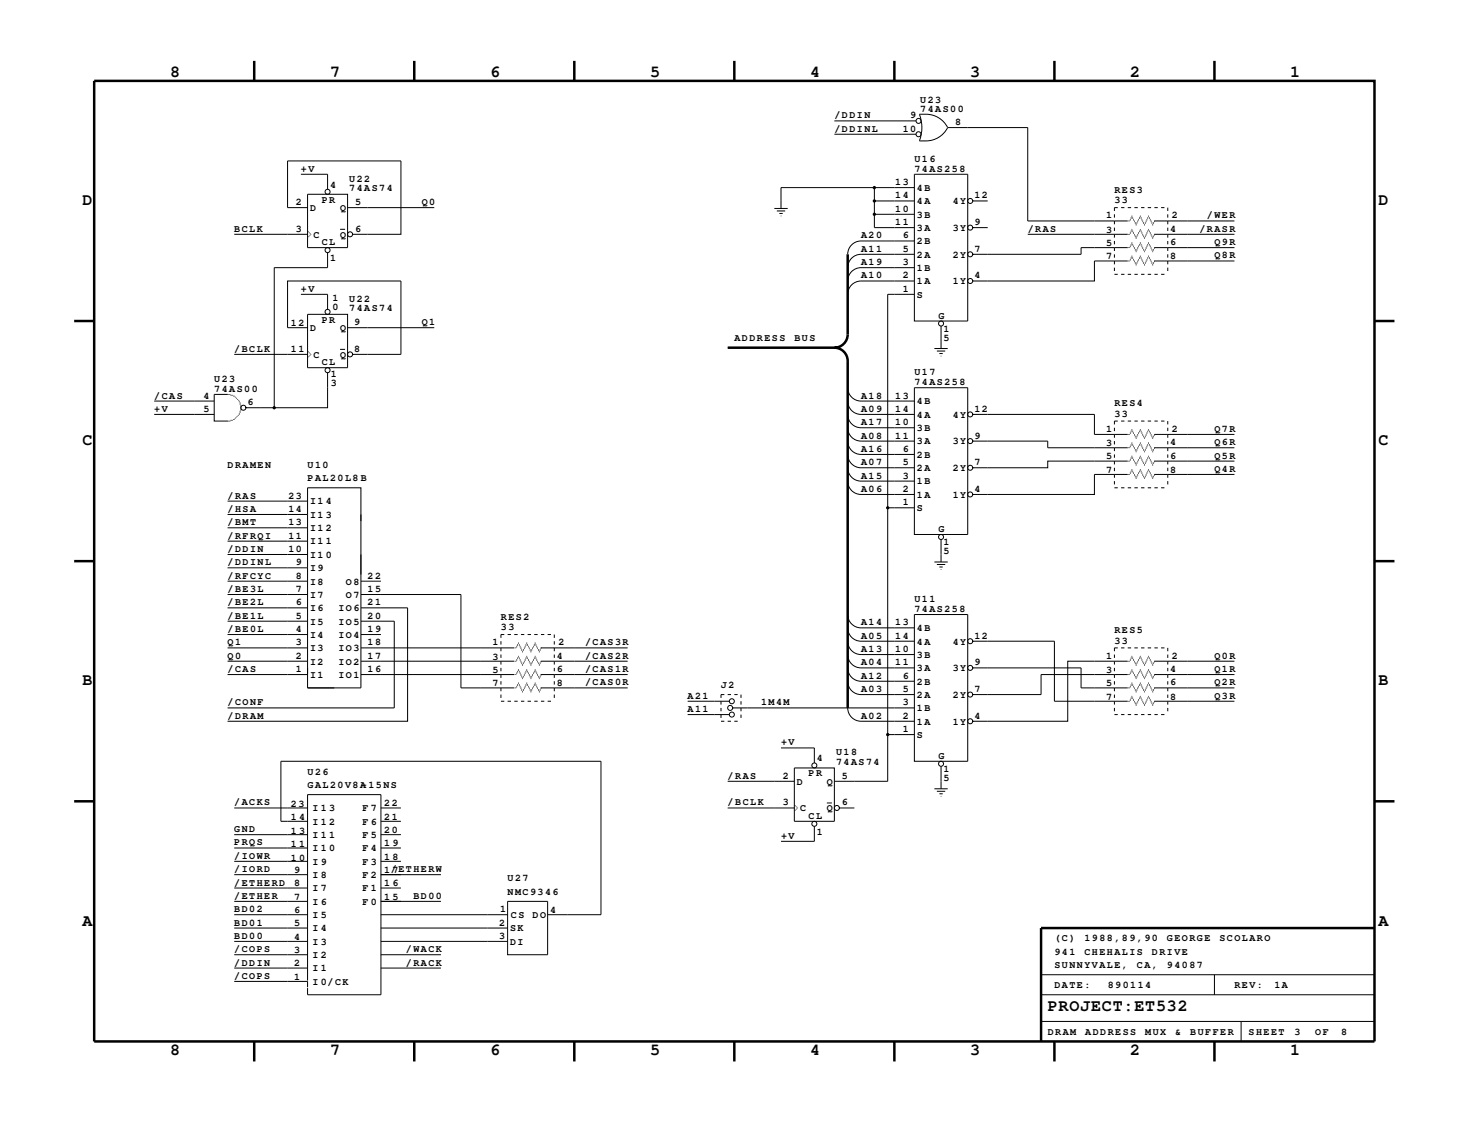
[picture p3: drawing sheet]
<svg xmlns="http://www.w3.org/2000/svg" width="279mm" height="216mm" viewBox="0 0 279 216" stroke-linecap="round" stroke-linejoin="round" font-family="sans-serif">
<defs><g id="words">
<g font-size="3.2">
<text x="32.4" y="14.6">8</text>
<text x="62.9" y="14.6">7</text>
<text x="93.3" y="14.6">6</text>
<text x="123.8" y="14.6">5</text>
<text x="154.3" y="14.6">4</text>
<text x="184.8" y="14.6">3</text>
<text x="215.3" y="14.6">2</text>
<text x="245.7" y="14.6">1</text>
<text x="15.7" y="39.1">D</text>
<text x="262.6" y="39.1">D</text>
<text x="15.7" y="84.8">C</text>
<text x="262.6" y="84.8">C</text>
<text x="15.7" y="130.5">B</text>
<text x="262.6" y="130.5">B</text>
<text x="15.7" y="176.2">A</text>
<text x="262.6" y="176.2">A</text>
<text x="199.5" y="192.6">PROJECT:ET532</text>
<text x="32.4" y="200.8">8</text>
<text x="62.9" y="200.8">7</text>
<text x="93.3" y="200.8">6</text>
<text x="123.8" y="200.8">5</text>
<text x="154.3" y="200.8">4</text>
<text x="184.8" y="200.8">3</text>
<text x="215.3" y="200.8">2</text>
<text x="245.7" y="200.8">1</text>
</g>
<g font-size="1.9">
<text x="158.9" y="22.5">/DDIN</text>
<text x="173.4" y="22.5">9</text>
<text x="175.3" y="21.3">74AS00</text>
<text x="175.3" y="19.5">U23</text>
<text x="181.9" y="23.8">8</text>
<text x="158.9" y="25.1">/DDINL</text>
<text x="171.9" y="25.1">10</text>
<text x="57.3" y="32.7">+V</text>
<text x="62.9" y="35.7">4</text>
<text x="66.5" y="34.6">U22</text>
<text x="170.5" y="35.2">13</text>
<text x="174.1" y="32.7">74AS258</text>
<text x="174.1" y="30.8">U16</text>
<text x="56.4" y="39.1">2</text>
<text x="59.1" y="40.2">D</text>
<text x="61.3" y="38.6">PR</text>
<text x="64.8" y="40.2">Q</text>
<text x="66.5" y="36.4">74AS74</text>
<text x="67.6" y="39.1">5</text>
<text x="80.3" y="39.1">Q0</text>
<text x="170.5" y="37.8">14</text>
<text x="170.5" y="40.3">10</text>
<text x="174.6" y="36.4">4B</text>
<text x="174.6" y="38.9">4A</text>
<text x="174.6" y="41.4">3B</text>
<text x="181.5" y="38.9">4Y</text>
<text x="185.6" y="37.8">12</text>
<text x="210.7" y="41.6">1</text>
<text x="212.2" y="38.7">33</text>
<text x="212.2" y="36.7">RES3</text>
<text x="223.2" y="41.6">2</text>
<text x="229.9" y="41.6">/WER</text>
<text x="44.6" y="44.1">BCLK</text>
<text x="56.4" y="44.1">3</text>
<text x="59.7" y="45.2">C</text>
<text x="61.3" y="46.7">CL</text>
<text x="64.8" y="45.2">Q</text>
<text x="67.6" y="44.1">6</text>
<text x="164" y="47.9">A11</text>
<text x="164" y="45.4">A20</text>
<text x="170.5" y="42.9">11</text>
<text x="171.9" y="45.4">6</text>
<text x="171.9" y="47.9">5</text>
<text x="174.6" y="44">3A</text>
<text x="174.6" y="46.5">2B</text>
<text x="181.5" y="44">3Y</text>
<text x="185.6" y="42.9">9</text>
<text x="185.6" y="47.9">7</text>
<text x="195.7" y="44.1">/RAS</text>
<text x="210.7" y="44.3">3</text>
<text x="210.7" y="46.8">5</text>
<text x="222.9" y="44.1">4</text>
<text x="222.9" y="46.7">6</text>
<text x="228.4" y="44.1">/RASR</text>
<text x="231.3" y="46.7">Q9R</text>
<text x="62.9" y="49.7">1</text>
<text x="164" y="53">A10</text>
<text x="164" y="50.5">A19</text>
<text x="171.9" y="50.5">3</text>
<text x="171.9" y="53">2</text>
<text x="174.6" y="49.1">2A</text>
<text x="174.6" y="51.6">1B</text>
<text x="181.5" y="49.1">2Y</text>
<text x="185.6" y="53">4</text>
<text x="210.7" y="49.4">7</text>
<text x="222.9" y="49.4">8</text>
<text x="231.3" y="49.2">Q8R</text>
<text x="57.3" y="55.6">+V</text>
<text x="63.3" y="57.3">1</text>
<text x="63.3" y="59.1">0</text>
<text x="66.5" y="59.2">74AS74</text>
<text x="66.5" y="57.5">U22</text>
<text x="171.9" y="55.6">1</text>
<text x="174.6" y="54.1">1A</text>
<text x="174.6" y="56.7">S</text>
<text x="181.5" y="54.1">1Y</text>
<text x="55.4" y="62.1">12</text>
<text x="59.1" y="63">D</text>
<text x="61.3" y="61.4">PR</text>
<text x="64.8" y="63">Q</text>
<text x="67.5" y="61.9">9</text>
<text x="80.3" y="61.9">Q1</text>
<text x="139.9" y="64.9">ADDRESS</text>
<text x="151.3" y="64.9">BUS</text>
<text x="178.8" y="60.6">G</text>
<text x="179.7" y="63.2">1</text>
<text x="179.7" y="64.9">5</text>
<text x="44.6" y="67">/BCLK</text>
<text x="55.4" y="67">11</text>
<text x="59.7" y="68.1">C</text>
<text x="61.3" y="69.5">CL</text>
<text x="63" y="71.8">1</text>
<text x="64.8" y="68.1">Q</text>
<text x="67.5" y="67">8</text>
<text x="174.1" y="71.4">U17</text>
<text x="29.4" y="75.9">/CAS</text>
<text x="38.7" y="75.9">4</text>
<text x="40.8" y="74.6">74AS00</text>
<text x="40.8" y="72.7">U23</text>
<text x="47.1" y="77.2">6</text>
<text x="63" y="73.5">3</text>
<text x="164" y="75.9">A18</text>
<text x="170.5" y="75.9">13</text>
<text x="174.1" y="73.3">74AS258</text>
<text x="174.6" y="77">4B</text>
<text x="212.2" y="77.3">RES4</text>
<text x="29.4" y="78.4">+V</text>
<text x="38.7" y="78.4">5</text>
<text x="164" y="83.5">A08</text>
<text x="164" y="78.4">A09</text>
<text x="164" y="81">A17</text>
<text x="170.5" y="78.4">14</text>
<text x="170.5" y="81">10</text>
<text x="170.5" y="83.5">11</text>
<text x="174.6" y="79.5">4A</text>
<text x="174.6" y="82.1">3B</text>
<text x="181.5" y="79.5">4Y</text>
<text x="185.6" y="78.4">12</text>
<text x="185.6" y="83.5">9</text>
<text x="210.7" y="82.2">1</text>
<text x="212.2" y="79.4">33</text>
<text x="223.2" y="82.2">2</text>
<text x="231.3" y="82.2">Q7R</text>
<text x="43.3" y="89.1">DRAMEN</text>
<text x="58.6" y="89.1">U10</text>
<text x="164" y="88.6">A07</text>
<text x="164" y="86">A16</text>
<text x="171.9" y="86">6</text>
<text x="171.9" y="88.6">5</text>
<text x="174.6" y="84.6">3A</text>
<text x="174.6" y="87.2">2B</text>
<text x="174.6" y="89.7">2A</text>
<text x="181.5" y="84.6">3Y</text>
<text x="181.5" y="89.7">2Y</text>
<text x="185.6" y="88.6">7</text>
<text x="210.7" y="84.9">3</text>
<text x="210.7" y="87.5">5</text>
<text x="222.9" y="84.8">4</text>
<text x="222.9" y="87.3">6</text>
<text x="231.3" y="89.9">Q4R</text>
<text x="231.3" y="87.3">Q5R</text>
<text x="231.3" y="84.8">Q6R</text>
<text x="43.3" y="94.9">/RAS</text>
<text x="54.9" y="94.9">23</text>
<text x="58.6" y="91.6">PAL20L8 B</text>
<text x="164" y="93.7">A06</text>
<text x="164" y="91.1">A15</text>
<text x="171.9" y="91.1">3</text>
<text x="171.9" y="93.7">2</text>
<text x="174.6" y="92.2">1B</text>
<text x="174.6" y="94.8">1A</text>
<text x="181.5" y="94.8">1Y</text>
<text x="185.6" y="93.7">4</text>
<text x="210.7" y="90">7</text>
<text x="222.9" y="90">8</text>
<text x="43.3" y="100">/BMT</text>
<text x="43.3" y="97.5">/HSA</text>
<text x="54.9" y="97.5">14</text>
<text x="54.9" y="100">13</text>
<text x="59.1" y="96">I1</text>
<text x="59.1" y="98.6">I1</text>
<text x="59.1" y="101.1">I1</text>
<text x="62.1" y="96">4</text>
<text x="62.1" y="98.6">3</text>
<text x="62.1" y="101.1">2</text>
<text x="171.9" y="96.2">1</text>
<text x="174.6" y="97.3">S</text>
<text x="178.8" y="101.3">G</text>
<text x="43.3" y="107.6">/DDINL</text>
<text x="43.3" y="105.1">/DDIN</text>
<text x="43.3" y="102.6">/RFRQI</text>
<text x="54.9" y="102.6">11</text>
<text x="54.9" y="105.1">10</text>
<text x="56.4" y="107.6">9</text>
<text x="59.1" y="103.7">I1</text>
<text x="59.1" y="106.2">I1</text>
<text x="62.1" y="103.7">1</text>
<text x="62.1" y="106.2">0</text>
<text x="179.7" y="103.8">1</text>
<text x="179.7" y="105.6">5</text>
<text x="43.3" y="110.2">/RFCYC</text>
<text x="43.3" y="112.7">/BE3L</text>
<text x="56.4" y="110.2">8</text>
<text x="56.4" y="112.7">7</text>
<text x="59.1" y="108.7">I9</text>
<text x="59.1" y="111.3">I8</text>
<text x="59.1" y="113.8">I7</text>
<text x="65.9" y="111.3">O8</text>
<text x="65.9" y="113.8">O7</text>
<text x="70" y="110.2">22</text>
<text x="70" y="112.7">15</text>
<text x="43.3" y="115.3">/BE2L</text>
<text x="43.3" y="117.8">/BE1L</text>
<text x="56.4" y="115.3">6</text>
<text x="56.4" y="117.8">5</text>
<text x="59.1" y="116.4">I6</text>
<text x="59.1" y="118.9">I5</text>
<text x="64.5" y="116.4">IO6</text>
<text x="64.5" y="118.9">IO5</text>
<text x="70" y="115.3">21</text>
<text x="70" y="117.8">20</text>
<text x="95.4" y="118">RES2</text>
<text x="164" y="119.1">A14</text>
<text x="170.5" y="119.1">13</text>
<text x="174.1" y="116.5">74AS258</text>
<text x="174.1" y="114.6">U11</text>
<text x="43.3" y="120.3">/BE0L</text>
<text x="43.3" y="125.4">Q0</text>
<text x="43.3" y="122.9">Q1</text>
<text x="56.4" y="120.3">4</text>
<text x="56.4" y="122.9">3</text>
<text x="56.4" y="125.4">2</text>
<text x="59.1" y="121.4">I4</text>
<text x="59.1" y="124">I3</text>
<text x="64.5" y="121.4">IO4</text>
<text x="64.5" y="124">IO3</text>
<text x="70" y="120.3">19</text>
<text x="70" y="122.9">18</text>
<text x="70" y="125.4">17</text>
<text x="93.8" y="122.9">1</text>
<text x="93.8" y="125.6">3</text>
<text x="95.4" y="120">33</text>
<text x="106" y="125.4">4</text>
<text x="106.4" y="122.9">2</text>
<text x="111.4" y="125.4">/CAS2R</text>
<text x="111.4" y="122.9">/CAS3R</text>
<text x="164" y="121.6">A05</text>
<text x="164" y="124.1">A13</text>
<text x="170.5" y="121.6">14</text>
<text x="170.5" y="124.1">10</text>
<text x="174.6" y="120.2">4B</text>
<text x="174.6" y="122.7">4A</text>
<text x="174.6" y="125.3">3B</text>
<text x="181.5" y="122.7">4Y</text>
<text x="185.6" y="121.6">12</text>
<text x="210.7" y="125.4">1</text>
<text x="212.2" y="122.6">33</text>
<text x="212.2" y="120.5">RES5</text>
<text x="223.2" y="125.4">2</text>
<text x="231.3" y="125.4">Q0R</text>
<text x="43.3" y="128">/CAS</text>
<text x="56.4" y="128">1</text>
<text x="59.1" y="126.5">I2</text>
<text x="59.1" y="129.1">I1</text>
<text x="64.5" y="126.5">IO2</text>
<text x="64.5" y="129.1">IO1</text>
<text x="70" y="128">16</text>
<text x="93.8" y="128.1">5</text>
<text x="93.8" y="130.7">7</text>
<text x="106" y="128">6</text>
<text x="106" y="130.7">8</text>
<text x="111.4" y="130.5">/CAS0R</text>
<text x="111.4" y="128">/CAS1R</text>
<text x="137.3" y="131">J2</text>
<text x="164" y="131.8">A03</text>
<text x="164" y="126.7">A04</text>
<text x="164" y="129.2">A12</text>
<text x="170.5" y="126.7">11</text>
<text x="171.9" y="129.2">6</text>
<text x="171.9" y="131.8">5</text>
<text x="174.6" y="127.8">3A</text>
<text x="174.6" y="130.3">2B</text>
<text x="181.5" y="127.8">3Y</text>
<text x="185.6" y="126.7">9</text>
<text x="185.6" y="131.8">7</text>
<text x="210.7" y="128.1">3</text>
<text x="210.7" y="130.7">5</text>
<text x="222.9" y="128">4</text>
<text x="222.9" y="130.5">6</text>
<text x="231.3" y="128">Q1R</text>
<text x="231.3" y="130.5">Q2R</text>
<text x="43.3" y="136.8">/DRAM</text>
<text x="43.3" y="134.3">/CONF</text>
<text x="131" y="135.6">A11</text>
<text x="131" y="133">A21</text>
<text x="144.9" y="134.3">1M4M</text>
<text x="164" y="136.8">A02</text>
<text x="171.9" y="134.3">3</text>
<text x="171.9" y="136.8">2</text>
<text x="174.6" y="132.9">2A</text>
<text x="174.6" y="135.4">1B</text>
<text x="174.6" y="138">1A</text>
<text x="181.5" y="132.9">2Y</text>
<text x="181.5" y="138">1Y</text>
<text x="185.6" y="136.8">4</text>
<text x="210.7" y="133.2">7</text>
<text x="222.9" y="133.2">8</text>
<text x="231.3" y="133">Q3R</text>
<text x="148.7" y="141.9">+V</text>
<text x="159.2" y="143.8">U18</text>
<text x="171.9" y="139.4">1</text>
<text x="174.6" y="140.5">S</text>
<text x="58.6" y="147.5">U26</text>
<text x="138.6" y="148.3">/RAS</text>
<text x="149.1" y="148.3">2</text>
<text x="151.8" y="149.4">D</text>
<text x="154" y="147.8">PR</text>
<text x="155.6" y="144.9">4</text>
<text x="157.5" y="149.4">Q</text>
<text x="159.2" y="145.6">74AS74</text>
<text x="160.3" y="148.3">5</text>
<text x="178.8" y="144.5">G</text>
<text x="179.7" y="147">1</text>
<text x="179.7" y="148.7">5</text>
<text x="44.6" y="153.4">/ACKS</text>
<text x="55.4" y="153.7">23</text>
<text x="58.6" y="150">GAL20V8A</text>
<text x="59.5" y="154.5">I 1</text>
<text x="62.7" y="154.5">3</text>
<text x="68.7" y="150">-15NS</text>
<text x="69.1" y="154.5">F 7</text>
<text x="73.2" y="153.5">22</text>
<text x="138.6" y="153.4">/BCLK</text>
<text x="149.1" y="153.4">3</text>
<text x="152.4" y="154.5">C</text>
<text x="154" y="155.9">CL</text>
<text x="157.5" y="154.5">Q</text>
<text x="160.3" y="153.4">6</text>
<text x="44.6" y="161">PRQS</text>
<text x="44.6" y="158.4">GND</text>
<text x="55.4" y="156.2">1</text>
<text x="55.4" y="158.8">1</text>
<text x="55.4" y="161.3">1</text>
<text x="57" y="156.2">4</text>
<text x="57" y="158.8">3</text>
<text x="57" y="161.3">1</text>
<text x="59.5" y="157">I 1</text>
<text x="59.5" y="159.5">I 1</text>
<text x="62.7" y="157">2</text>
<text x="62.7" y="159.5">1</text>
<text x="69.1" y="157">F 6</text>
<text x="69.1" y="159.5">F 5</text>
<text x="73.2" y="161.1">1</text>
<text x="73.2" y="156.1">21</text>
<text x="73.2" y="158.6">20</text>
<text x="74.8" y="161.1">9</text>
<text x="148.7" y="159.7">+V</text>
<text x="155.6" y="158.9">1</text>
<text x="44.6" y="166.1">/IORD</text>
<text x="44.6" y="163.5">/IOWR</text>
<text x="55.4" y="163.8">1</text>
<text x="56" y="166.2">9</text>
<text x="57" y="163.8">0</text>
<text x="59.5" y="162.1">I 1</text>
<text x="59.5" y="164.6">I 9</text>
<text x="59.5" y="167.2">I 8</text>
<text x="62.7" y="162.1">0</text>
<text x="69.1" y="162.1">F 4</text>
<text x="69.1" y="164.6">F 3</text>
<text x="69.1" y="167.2">F 2</text>
<text x="73.2" y="163.7">1</text>
<text x="73.2" y="166.2">1/ETHERW</text>
<text x="74.8" y="163.7">8</text>
<text x="74.8" y="166.2">7</text>
<text x="96.7" y="167.8">U27</text>
<text x="44.6" y="173.7">BD02</text>
<text x="44.6" y="171.1">/ETHER</text>
<text x="44.6" y="168.6">/ETHERD</text>
<text x="56" y="168.8">8</text>
<text x="56" y="171.3">7</text>
<text x="56" y="173.8">6</text>
<text x="59.5" y="169.7">I 7</text>
<text x="59.5" y="172.2">I 6</text>
<text x="69.1" y="169.7">F 1</text>
<text x="69.1" y="172.2">F 0</text>
<text x="73.2" y="168.8">1</text>
<text x="73.2" y="171.3">1</text>
<text x="74.8" y="168.8">6</text>
<text x="74.8" y="171.3">5</text>
<text x="78.7" y="171.1">BD00</text>
<text x="95.2" y="173.7">1</text>
<text x="96.7" y="170.3">NMC9346</text>
<text x="104.8" y="173.8">4</text>
<text x="44.6" y="178.8">BD00</text>
<text x="44.6" y="176.2">BD01</text>
<text x="56" y="176.4">5</text>
<text x="56" y="178.9">4</text>
<text x="59.5" y="174.8">I 5</text>
<text x="59.5" y="177.3">I 4</text>
<text x="59.5" y="179.9">I 3</text>
<text x="95.1" y="176.4">2</text>
<text x="95.1" y="178.8">3</text>
<text x="97.2" y="177.3">SK</text>
<text x="97.2" y="179.9">DI</text>
<text x="97.3" y="174.8">CS</text>
<text x="101.4" y="174.8">DO</text>
<text x="200.8" y="179.2">(C)</text>
<text x="206.5" y="179.2">1988,89,90</text>
<text x="222.3" y="179.2">GEORGE</text>
<text x="232.3" y="179.2">SCOLARO</text>
<text x="44.6" y="183.8">/DDIN</text>
<text x="44.6" y="181.3">/COPS</text>
<text x="56" y="181.5">3</text>
<text x="56" y="184">2</text>
<text x="59.5" y="182.4">I 2</text>
<text x="59.5" y="184.9">I 1</text>
<text x="77.3" y="183.8">/RACK</text>
<text x="77.3" y="181.3">/WACK</text>
<text x="200.8" y="184.3">SUNNYVALE,</text>
<text x="200.8" y="181.8">941</text>
<text x="206.5" y="181.8">CHEHALIS</text>
<text x="216.5" y="184.3">CA,</text>
<text x="219.4" y="181.8">DRIVE</text>
<text x="222.3" y="184.3">94087</text>
<text x="44.6" y="186.4">/COPS</text>
<text x="56" y="186.5">1</text>
<text x="59.5" y="187.5">I 0/CK</text>
<text x="200.8" y="188.1">DATE:</text>
<text x="211" y="188.1">890114</text>
<text x="235.1" y="188.1">REV:</text>
<text x="242.7" y="188.1">1A</text>
<text x="199.5" y="197">DRAM</text>
<text x="206.7" y="197">ADDRESS</text>
<text x="218.1" y="197">MUX</text>
<text x="223.8" y="197">&amp;</text>
<text x="226.7" y="197">BUFFER</text>
<text x="237.8" y="197">SHEET</text>
<text x="246.5" y="197">3</text>
<text x="250.5" y="197">OF</text>
<text x="255.4" y="197">8</text>
</g>
</g></defs>
<g fill="none" stroke="#000" stroke-width=".48">
<path d="M17.9 15.4h243.9v182.9h-243.9zM48.4 11.6v3.8M78.9 11.6v3.8M109.4 11.6v3.8M139.9 11.6v3.8M170.3 11.6v3.8M200.8 11.6v3.8M231.3 11.6v3.8M161.4 48.4v15.3a2.54 2.54 0 0 1-2.5 2.5 2.54 2.54 0 0 1 2.5 2.5v66.1M14.1 61.1h3.8M138.6 66.2h20.3M261.8 61.1h3.8"/>
<path d="M14.1 106.8h3.8M261.8 106.8h3.8M14.1 152.6h3.8M261.8 152.6h3.8M261.8 176.7h-63.5v21.6M48.4 198.3v3.8M78.9 198.3v3.8M109.4 198.3v3.8M139.9 198.3v3.8M170.3 198.3v3.8M200.8 198.3v3.8M231.3 198.3v3.8"/>
</g>
<g fill="none" stroke="#000" stroke-width=".19">
<path d="M57.3 33.2h5.1v2.8M58.6 37h7.6v10.1h-7.6zM58.6 39.5h-3.8v-8.9h21.6v14h-9.2a.48 .48 0 0 1-.7 .5 .48 .48 0 0 1-.2-.8 .48 .48 0 0 1 .8 .1l.1 .2M66.2 39.5h16.5M147.5 39.7h2.5M158.9 25.6h15.6M158.9 23h15.6M166.5 38.3v5h7.6M166.5 38.3h7.6M166.5 35.7v2.6M174.1 33.2h10.2v27.9h-10.2zM174.1 35.7h-25.4v4"/>
<path d="M175.1 21.7a5 5 0 0 1 5.4 2.6M175.1 21.8a7 7 0 0 1 0 5 4.9 4.9 0 0 0 5.4-2.5M180.5 24.3h15.2v17.8h19.1M185.3 38.3a.48 .48 0 0 0-.7-.5 .48 .48 0 0 0-.2 .8 .48 .48 0 0 0 .8-.1l.1-.2h2.8M44.6 44.6h14M57.3 56h5.1v2.9M58.6 59.8h7.6v10.2h-7.6zM62.4 48.1v2.9h-10.2v26.6M64.8 43.7h.9M148 40.2h1.5M148.4 40.6h.7M166.5 40.8h7.6"/>
<path d="M174.1 53.5h-10.1a2.54 2.54 0 0 0-2.6 2.5M174.1 51h-10.1a2.54 2.54 0 0 0-2.6 2.5M174.1 56h-5v83.9M174.1 48.4h-10.1a2.54 2.54 0 0 0-2.6 2.6M174.1 45.9h-10.1a2.54 2.54 0 0 0-2.6 2.5M185.3 43.3a.48 .48 0 0 0-.7-.4 .48 .48 0 0 0-.2 .7 .48 .48 0 0 0 .8 0l.1-.3h2.8M195.7 44.6h19.1M214.8 49.7h-6.4v3.8h-23.1a.48 .48 0 0 1-.7 .4 .48 .48 0 0 1-.2-.7 .48 .48 0 0 1 .8 .1l.1 .2M214.8 47.1h-8.9v1.3h-20.6a.48 .48 0 0 1-.7 .5 .48 .48 0 0 1-.2-.8 .48 .48 0 0 1 .8 .1l.1 .2M219.9 49.7h15.2M219.9 42.1h15.2M219.9 44.6h15.2"/>
<path d="M219.9 47.1h15.2M29.4 78.9h11.4M29.4 76.4h11.4M43.3 75.1h-2.5v5.1h2.5M44.6 67.5h14M58.6 62.4h-3.8v-8.9h21.6v14h-9.2a.48 .48 0 0 1-.7 .4 .48 .48 0 0 1-.2-.7 .48 .48 0 0 1 .8 0l.1 .3M62.4 71v6.6h-15.6a.48 .48 0 0 1-.6 .5 .48 .48 0 0 1-.2-.8 .48 .48 0 0 1 .8 .1v.2M64.8 66.5h.9M66.2 62.4h16.5M161.4 78.9a2.54 2.54 0 0 0 2.6 2.5h10.1M161.4 76.4a2.54 2.54 0 0 0 2.6 2.5h10.1M161.4 73.8a2.54 2.54 0 0 0 2.6 2.6h10.1"/>
<path d="M174.1 73.8h10.2v28h-10.2zM178 66.4h2.5M178.4 66.8h1.6M178.9 67.3h.6M179.2 62.1v4.3M185.3 78.9a.48 .48 0 0 0-.7-.4 .48 .48 0 0 0-.2 .7 .48 .48 0 0 0 .8-.1l.1-.2h23.1v3.8h6.4M43.3 97.9h15.3M43.3 95.4h15.3M68.7 97.9v33.1h-10.1v-38.1h10.1v6.3M161.4 91.6a2.54 2.54 0 0 0 2.6 2.5h10.1M161.4 89.1a2.54 2.54 0 0 0 2.6 2.5h10.1M161.4 86.5a2.54 2.54 0 0 0 2.6 2.6h10.1"/>
<path d="M161.4 84a2.54 2.54 0 0 0 2.6 2.5h10.1M161.4 81.4a2.54 2.54 0 0 0 2.6 2.6h10.1M169.1 96.7h5M185.3 84a.48 .48 0 0 0-.7-.5 .48 .48 0 0 0-.2 .8 .48 .48 0 0 0 .8-.1l.1-.2h14.2v1.2h15.3M214.8 90.3h-6.4v3.8h-23.1a.48 .48 0 0 1-.7 .5 .48 .48 0 0 1-.2-.8 .48 .48 0 0 1 .8 .1l.1 .2M214.8 87.8h-15.3v1.3h-14.2a.48 .48 0 0 1-.7 .4 .48 .48 0 0 1-.2-.7 .48 .48 0 0 1 .8 0l.1 .3M219.9 85.2h15.2M219.9 90.3h15.2M219.9 87.8h15.2M219.9 82.7h15.2M43.3 118.3h15.3M43.3 115.7h15.3"/>
<path d="M43.3 113.2h15.3M43.3 110.6h15.3M43.3 108.1h15.3M43.3 103h15.3M43.3 100.5h15.3M43.3 105.6h15.3M68.7 115.7h8.9v21.6h-34.3M68.7 113.2h19.1v17.8h10.1M68.7 118.3h6.4v16.5h-31.8M68.7 110.6h3.8M161.4 119.5a2.54 2.54 0 0 0 2.6 2.6h10.1M161.4 117a2.54 2.54 0 0 0 2.6 2.5h10.1"/>
<path d="M174.1 117h10.2v27.9h-10.2zM178 107h2.5M178.4 107.5h1.6M178.9 107.9h.6M179.2 102.7v4.3M43.3 128.4h15.3M43.3 125.9h15.3M43.3 120.8h15.3M43.3 123.3h15.3M68.7 128.4h29.2M68.7 125.9h29.2M68.7 120.8h3.8"/>
<path d="M68.7 123.3h29.2M103 131h16.5M103 128.4h16.5M103 125.9h16.5M103 123.3h16.5M131 133.5h7.9M131 136h7.9M139.5 134.8a.48 .48 0 0 0-.6-.5 .48 .48 0 0 0-.2 .8 .48 .48 0 0 0 .8-.1v-.2h34.6M161.4 129.7a2.54 2.54 0 0 0 2.6 2.5h10.1M161.4 127.2a2.54 2.54 0 0 0 2.6 2.5h10.1M161.4 124.6a2.54 2.54 0 0 0 2.6 2.6h10.1M161.4 122.1a2.54 2.54 0 0 0 2.6 2.5h10.1"/>
<path d="M161.4 134.8a2.54 2.54 0 0 0 2.6 2.5h10.1M169.1 139.9h5M169.1 139.9v8.8h-10.2M185.3 122.1a.48 .48 0 0 0-.7-.5 .48 .48 0 0 0-.2 .8 .48 .48 0 0 0 .8-.1l.1-.2h15.5v11.4h14M185.3 127.2a.48 .48 0 0 0-.7-.5 .48 .48 0 0 0-.2 .8 .48 .48 0 0 0 .8-.1l.1-.2h20.6v3.8h8.9M214.8 125.9h-11.4v11.4h-18.1a.48 .48 0 0 1-.7 .5 .48 .48 0 0 1-.2-.8 .48 .48 0 0 1 .8 .1l.1 .2M214.8 128.4h-16.5v3.8h-13a.48 .48 0 0 1-.7 .5 .48 .48 0 0 1-.2-.8 .48 .48 0 0 1 .8 .1l.1 .2M219.9 133.5h15.2M219.9 131h15.2M219.9 128.4h15.2M219.9 125.9h15.2M44.6 153.8h14"/>
<path d="M44.6 158.9h14M58.6 156.4h-5.1v-11.5h61v29.2h-10.2M72.5 153.8h3.9M72.5 158.9h3.9M72.5 156.4h3.9M138.6 148.7h12.7M138.6 153.8h12.7M148.7 142.4h6.4v2.9M151.3 146.2h7.6v10.2h-7.6zM155.1 157.3v2.9h-6.4M157.5 152.9h.9M159.9 153.8a.48 .48 0 0 0-.7-.4 .48 .48 0 0 0-.2 .7 .48 .48 0 0 0 .8 0l.1-.3h2.8"/>
<path d="M178 150.2h2.5M178.4 150.7h1.6M178.9 151.1h.6M179.2 145.9v4.3M44.6 179.2h14M44.6 174.1h14M44.6 176.7h14M44.6 171.6h14M44.6 166.5h14M44.6 169.1h14M44.6 164h14M44.6 161.4h14"/>
<path d="M72.5 179.2h24.2M72.5 174.1h24.2M72.5 176.7h24.2M72.5 171.6h11.5M72.5 166.5h11.5M72.5 169.1h3.9M72.5 164h3.9M72.5 161.4h3.9M96.7 171.6h7.6v10.2h-7.6zM44.6 184.3h14M44.6 181.8h14M44.6 186.8h14v1.2"/>
<path d="M58.6 186.7v-35.4h13.9v38.1h-13.9v-1.3M72.5 184.3h11.5M72.5 181.8h11.5M198.3 194.5h63.5M198.3 189.4h63.5M198.3 185.6h63.5M231.3 185.6v3.8M236.4 194.5v3.8"/>
<circle cx="62.4" cy="36.5" r=".48"/>
<circle cx="174.9" cy="25.6" r=".48"/>
<circle cx="174.9" cy="23" r=".48"/>
<circle cx="62.4" cy="47.6" r=".48"/>
<circle cx="62.4" cy="59.4" r=".48"/>
<circle cx="62.4" cy="70.5" r=".48"/>
<circle cx="179.2" cy="61.6" r=".48"/>
<circle cx="179.2" cy="102.2" r=".48"/>
<circle cx="139.4" cy="136" r=".48"/>
<circle cx="139.4" cy="133.5" r=".48"/>
<circle cx="155.1" cy="156.8" r=".48"/>
<circle cx="155.1" cy="145.7" r=".48"/>
<circle cx="179.2" cy="145.4" r=".48"/>
</g>
<g fill="#000">
<circle cx="166.5" cy="35.7" r=".32"/>
<circle cx="166.5" cy="38.3" r=".32"/>
<circle cx="58.7" cy="44.1" r=".08"/>
<circle cx="58.7" cy="45.1" r=".08"/>
<circle cx="58.9" cy="44.3" r=".08"/>
<circle cx="58.9" cy="44.9" r=".08"/>
<circle cx="59.1" cy="44.4" r=".08"/>
<circle cx="59.1" cy="44.8" r=".08"/>
<circle cx="59.2" cy="44.6" r=".08"/>
<circle cx="148.7" cy="41.1" r=".08"/>
<circle cx="166.5" cy="40.8" r=".32"/>
<circle cx="214.9" cy="42.1" r=".08"/>
<circle cx="214.9" cy="47.1" r=".08"/>
<circle cx="214.9" cy="44.6" r=".08"/>
<circle cx="214.9" cy="49.7" r=".08"/>
<circle cx="215.1" cy="47.1" r=".08"/>
<circle cx="215.1" cy="44.6" r=".08"/>
<circle cx="215.1" cy="49.7" r=".08"/>
<circle cx="215.1" cy="42.1" r=".08"/>
<circle cx="215.3" cy="41.8" r=".08"/>
<circle cx="215.3" cy="49.4" r=".08"/>
<circle cx="215.3" cy="41.9" r=".08"/>
<circle cx="215.3" cy="44.3" r=".08"/>
<circle cx="215.3" cy="44.4" r=".08"/>
<circle cx="215.3" cy="46.8" r=".08"/>
<circle cx="215.3" cy="49.5" r=".08"/>
<circle cx="215.3" cy="47" r=".08"/>
<circle cx="215.4" cy="49.2" r=".08"/>
<circle cx="215.4" cy="41.4" r=".08"/>
<circle cx="215.4" cy="41.6" r=".08"/>
<circle cx="215.4" cy="44" r=".08"/>
<circle cx="215.4" cy="44.1" r=".08"/>
<circle cx="215.4" cy="46.5" r=".08"/>
<circle cx="215.4" cy="46.7" r=".08"/>
<circle cx="215.4" cy="49.1" r=".08"/>
<circle cx="215.6" cy="46.2" r=".08"/>
<circle cx="215.6" cy="43.8" r=".08"/>
<circle cx="215.6" cy="41.1" r=".08"/>
<circle cx="215.6" cy="41.3" r=".08"/>
<circle cx="215.6" cy="43.7" r=".08"/>
<circle cx="215.6" cy="46.4" r=".08"/>
<circle cx="215.6" cy="48.7" r=".08"/>
<circle cx="215.6" cy="48.9" r=".08"/>
<circle cx="215.7" cy="49.2" r=".08"/>
<circle cx="215.7" cy="41.6" r=".08"/>
<circle cx="215.7" cy="44.1" r=".08"/>
<circle cx="215.7" cy="46.5" r=".08"/>
<circle cx="215.7" cy="41.4" r=".08"/>
<circle cx="215.7" cy="44" r=".08"/>
<circle cx="215.7" cy="46.7" r=".08"/>
<circle cx="215.7" cy="49.1" r=".08"/>
<circle cx="215.9" cy="49.5" r=".08"/>
<circle cx="215.9" cy="41.8" r=".08"/>
<circle cx="215.9" cy="44.3" r=".08"/>
<circle cx="215.9" cy="49.4" r=".08"/>
<circle cx="215.9" cy="41.9" r=".08"/>
<circle cx="215.9" cy="44.4" r=".08"/>
<circle cx="215.9" cy="46.8" r=".08"/>
<circle cx="215.9" cy="47" r=".08"/>
<circle cx="216.1" cy="49.8" r=".08"/>
<circle cx="216.1" cy="47.1" r=".08"/>
<circle cx="216.1" cy="44.6" r=".08"/>
<circle cx="216.1" cy="44.8" r=".08"/>
<circle cx="216.1" cy="49.7" r=".08"/>
<circle cx="216.1" cy="42.1" r=".08"/>
<circle cx="216.1" cy="42.2" r=".08"/>
<circle cx="216.1" cy="47.3" r=".08"/>
<circle cx="216.2" cy="44.9" r=".08"/>
<circle cx="216.2" cy="47.5" r=".08"/>
<circle cx="216.2" cy="42.4" r=".08"/>
<circle cx="216.2" cy="50" r=".08"/>
<circle cx="216.2" cy="50.2" r=".08"/>
<circle cx="216.2" cy="42.5" r=".08"/>
<circle cx="216.2" cy="47.6" r=".08"/>
<circle cx="216.2" cy="45.1" r=".08"/>
<circle cx="216.4" cy="42.9" r=".08"/>
<circle cx="216.4" cy="45.4" r=".08"/>
<circle cx="216.4" cy="42.7" r=".08"/>
<circle cx="216.4" cy="47.9" r=".08"/>
<circle cx="216.4" cy="50.5" r=".08"/>
<circle cx="216.4" cy="45.2" r=".08"/>
<circle cx="216.4" cy="47.8" r=".08"/>
<circle cx="216.4" cy="50.3" r=".08"/>
<circle cx="216.5" cy="44.9" r=".08"/>
<circle cx="216.5" cy="47.5" r=".08"/>
<circle cx="216.5" cy="42.4" r=".08"/>
<circle cx="216.5" cy="47.6" r=".08"/>
<circle cx="216.5" cy="50" r=".08"/>
<circle cx="216.5" cy="50.2" r=".08"/>
<circle cx="216.5" cy="42.5" r=".08"/>
<circle cx="216.5" cy="45.1" r=".08"/>
<circle cx="216.7" cy="42.1" r=".08"/>
<circle cx="216.7" cy="47.1" r=".08"/>
<circle cx="216.7" cy="44.6" r=".08"/>
<circle cx="216.7" cy="44.8" r=".08"/>
<circle cx="216.7" cy="47.3" r=".08"/>
<circle cx="216.7" cy="49.7" r=".08"/>
<circle cx="216.7" cy="42.2" r=".08"/>
<circle cx="216.7" cy="49.8" r=".08"/>
<circle cx="216.9" cy="41.9" r=".08"/>
<circle cx="216.9" cy="44.3" r=".08"/>
<circle cx="216.9" cy="44.4" r=".08"/>
<circle cx="216.9" cy="46.8" r=".08"/>
<circle cx="216.9" cy="47" r=".08"/>
<circle cx="216.9" cy="49.5" r=".08"/>
<circle cx="216.9" cy="41.8" r=".08"/>
<circle cx="216.9" cy="49.4" r=".08"/>
<circle cx="217" cy="44" r=".08"/>
<circle cx="217" cy="44.1" r=".08"/>
<circle cx="217" cy="46.7" r=".08"/>
<circle cx="217" cy="41.4" r=".08"/>
<circle cx="217" cy="49.2" r=".08"/>
<circle cx="217" cy="41.6" r=".08"/>
<circle cx="217" cy="46.5" r=".08"/>
<circle cx="217" cy="49.1" r=".08"/>
<circle cx="217.2" cy="48.7" r=".08"/>
<circle cx="217.2" cy="48.9" r=".08"/>
<circle cx="217.2" cy="46.2" r=".08"/>
<circle cx="217.2" cy="41.1" r=".08"/>
<circle cx="217.2" cy="41.3" r=".08"/>
<circle cx="217.2" cy="43.8" r=".08"/>
<circle cx="217.2" cy="46.4" r=".08"/>
<circle cx="217.2" cy="43.7" r=".08"/>
<circle cx="217.3" cy="44.1" r=".08"/>
<circle cx="217.3" cy="46.7" r=".08"/>
<circle cx="217.3" cy="41.6" r=".08"/>
<circle cx="217.3" cy="49.2" r=".08"/>
<circle cx="217.3" cy="41.4" r=".08"/>
<circle cx="217.3" cy="46.5" r=".08"/>
<circle cx="217.3" cy="44" r=".08"/>
<circle cx="217.3" cy="49.1" r=".08"/>
<circle cx="217.5" cy="41.8" r=".08"/>
<circle cx="217.5" cy="49.4" r=".08"/>
<circle cx="217.5" cy="41.9" r=".08"/>
<circle cx="217.5" cy="44.4" r=".08"/>
<circle cx="217.5" cy="46.8" r=".08"/>
<circle cx="217.5" cy="44.3" r=".08"/>
<circle cx="217.5" cy="47" r=".08"/>
<circle cx="217.5" cy="49.5" r=".08"/>
<circle cx="217.6" cy="49.7" r=".08"/>
<circle cx="217.6" cy="42.1" r=".08"/>
<circle cx="217.6" cy="47.3" r=".08"/>
<circle cx="217.6" cy="42.2" r=".08"/>
<circle cx="217.6" cy="44.6" r=".08"/>
<circle cx="217.6" cy="47.1" r=".08"/>
<circle cx="217.6" cy="49.8" r=".08"/>
<circle cx="217.6" cy="44.8" r=".08"/>
<circle cx="217.8" cy="44.9" r=".08"/>
<circle cx="217.8" cy="42.4" r=".08"/>
<circle cx="217.8" cy="47.5" r=".08"/>
<circle cx="217.8" cy="50" r=".08"/>
<circle cx="217.8" cy="50.2" r=".08"/>
<circle cx="217.8" cy="42.5" r=".08"/>
<circle cx="217.8" cy="45.1" r=".08"/>
<circle cx="217.8" cy="47.6" r=".08"/>
<circle cx="218" cy="42.9" r=".08"/>
<circle cx="218" cy="50.3" r=".08"/>
<circle cx="218" cy="42.7" r=".08"/>
<circle cx="218" cy="45.2" r=".08"/>
<circle cx="218" cy="47.9" r=".08"/>
<circle cx="218" cy="45.4" r=".08"/>
<circle cx="218" cy="47.8" r=".08"/>
<circle cx="218" cy="50.5" r=".08"/>
<circle cx="218.1" cy="50" r=".08"/>
<circle cx="218.1" cy="42.4" r=".08"/>
<circle cx="218.1" cy="42.5" r=".08"/>
<circle cx="218.1" cy="44.9" r=".08"/>
<circle cx="218.1" cy="47.5" r=".08"/>
<circle cx="218.1" cy="47.6" r=".08"/>
<circle cx="218.1" cy="45.1" r=".08"/>
<circle cx="218.1" cy="50.2" r=".08"/>
<circle cx="218.3" cy="42.1" r=".08"/>
<circle cx="218.3" cy="49.7" r=".08"/>
<circle cx="218.3" cy="47.3" r=".08"/>
<circle cx="218.3" cy="49.8" r=".08"/>
<circle cx="218.3" cy="42.2" r=".08"/>
<circle cx="218.3" cy="47.1" r=".08"/>
<circle cx="218.3" cy="44.6" r=".08"/>
<circle cx="218.3" cy="44.8" r=".08"/>
<circle cx="218.4" cy="44.3" r=".08"/>
<circle cx="218.4" cy="41.9" r=".08"/>
<circle cx="218.4" cy="44.4" r=".08"/>
<circle cx="218.4" cy="49.5" r=".08"/>
<circle cx="218.4" cy="41.8" r=".08"/>
<circle cx="218.4" cy="47" r=".08"/>
<circle cx="218.4" cy="49.4" r=".08"/>
<circle cx="218.4" cy="46.8" r=".08"/>
<circle cx="218.6" cy="44.1" r=".08"/>
<circle cx="218.6" cy="41.6" r=".08"/>
<circle cx="218.6" cy="44" r=".08"/>
<circle cx="218.6" cy="46.7" r=".08"/>
<circle cx="218.6" cy="49.2" r=".08"/>
<circle cx="218.6" cy="41.4" r=".08"/>
<circle cx="218.6" cy="46.5" r=".08"/>
<circle cx="218.6" cy="49.1" r=".08"/>
<circle cx="218.8" cy="43.8" r=".08"/>
<circle cx="218.8" cy="43.7" r=".08"/>
<circle cx="218.8" cy="46.2" r=".08"/>
<circle cx="218.8" cy="48.7" r=".08"/>
<circle cx="218.8" cy="41.1" r=".08"/>
<circle cx="218.8" cy="41.3" r=".08"/>
<circle cx="218.8" cy="46.4" r=".08"/>
<circle cx="218.8" cy="48.9" r=".08"/>
<circle cx="218.9" cy="44" r=".08"/>
<circle cx="218.9" cy="44.1" r=".08"/>
<circle cx="218.9" cy="41.4" r=".08"/>
<circle cx="218.9" cy="46.7" r=".08"/>
<circle cx="218.9" cy="49.1" r=".08"/>
<circle cx="218.9" cy="49.2" r=".08"/>
<circle cx="218.9" cy="41.6" r=".08"/>
<circle cx="218.9" cy="46.5" r=".08"/>
<circle cx="219.1" cy="41.8" r=".08"/>
<circle cx="219.1" cy="49.5" r=".08"/>
<circle cx="219.1" cy="41.9" r=".08"/>
<circle cx="219.1" cy="46.8" r=".08"/>
<circle cx="219.1" cy="49.4" r=".08"/>
<circle cx="219.1" cy="44.3" r=".08"/>
<circle cx="219.1" cy="44.4" r=".08"/>
<circle cx="219.1" cy="47" r=".08"/>
<circle cx="219.2" cy="42.1" r=".08"/>
<circle cx="219.2" cy="44.8" r=".08"/>
<circle cx="219.2" cy="47.1" r=".08"/>
<circle cx="219.2" cy="49.7" r=".08"/>
<circle cx="219.2" cy="44.6" r=".08"/>
<circle cx="219.2" cy="47.3" r=".08"/>
<circle cx="219.2" cy="49.8" r=".08"/>
<circle cx="219.2" cy="42.2" r=".08"/>
<circle cx="219.4" cy="42.4" r=".08"/>
<circle cx="219.4" cy="44.9" r=".08"/>
<circle cx="219.4" cy="50.2" r=".08"/>
<circle cx="219.4" cy="42.5" r=".08"/>
<circle cx="219.4" cy="45.1" r=".08"/>
<circle cx="219.4" cy="47.5" r=".08"/>
<circle cx="219.4" cy="50" r=".08"/>
<circle cx="219.4" cy="47.6" r=".08"/>
<circle cx="219.6" cy="42.9" r=".08"/>
<circle cx="219.6" cy="47.9" r=".08"/>
<circle cx="219.6" cy="50.5" r=".08"/>
<circle cx="219.6" cy="42.7" r=".08"/>
<circle cx="219.6" cy="45.4" r=".08"/>
<circle cx="219.6" cy="47.8" r=".08"/>
<circle cx="219.6" cy="50.3" r=".08"/>
<circle cx="219.6" cy="45.2" r=".08"/>
<circle cx="219.7" cy="47.5" r=".08"/>
<circle cx="219.7" cy="42.4" r=".08"/>
<circle cx="219.7" cy="50.2" r=".08"/>
<circle cx="219.7" cy="42.5" r=".08"/>
<circle cx="219.7" cy="45.1" r=".08"/>
<circle cx="219.7" cy="47.6" r=".08"/>
<circle cx="219.7" cy="50" r=".08"/>
<circle cx="219.7" cy="44.9" r=".08"/>
<circle cx="219.9" cy="49.8" r=".08"/>
<circle cx="219.9" cy="47.1" r=".08"/>
<circle cx="219.9" cy="44.6" r=".08"/>
<circle cx="219.9" cy="44.8" r=".08"/>
<circle cx="219.9" cy="49.7" r=".08"/>
<circle cx="219.9" cy="42.2" r=".08"/>
<circle cx="219.9" cy="47.3" r=".08"/>
<circle cx="219.9" cy="42.1" r=".08"/>
<circle cx="43.3" cy="75.1" r=".08"/>
<circle cx="43.5" cy="75.1" r=".08"/>
<circle cx="43.7" cy="75.1" r=".08"/>
<circle cx="43.8" cy="75.1" r=".08"/>
<circle cx="44" cy="75.2" r=".08"/>
<circle cx="44.1" cy="75.2" r=".08"/>
<circle cx="44.3" cy="75.2" r=".08"/>
<circle cx="44.5" cy="79.9" r=".08"/>
<circle cx="44.5" cy="75.4" r=".08"/>
<circle cx="44.6" cy="75.4" r=".08"/>
<circle cx="44.6" cy="79.9" r=".08"/>
<circle cx="44.8" cy="79.7" r=".08"/>
<circle cx="44.8" cy="75.6" r=".08"/>
<circle cx="44.9" cy="79.5" r=".08"/>
<circle cx="44.9" cy="75.7" r=".08"/>
<circle cx="45.1" cy="79.4" r=".08"/>
<circle cx="45.1" cy="75.9" r=".08"/>
<circle cx="45.2" cy="79.2" r=".08"/>
<circle cx="45.2" cy="76" r=".08"/>
<circle cx="45.4" cy="79.1" r=".08"/>
<circle cx="45.4" cy="76.2" r=".08"/>
<circle cx="45.6" cy="76.5" r=".08"/>
<circle cx="45.6" cy="78.9" r=".08"/>
<circle cx="45.6" cy="76.4" r=".08"/>
<circle cx="45.6" cy="78.7" r=".08"/>
<circle cx="45.7" cy="78.3" r=".08"/>
<circle cx="45.7" cy="76.7" r=".08"/>
<circle cx="45.7" cy="76.8" r=".08"/>
<circle cx="45.7" cy="78.6" r=".08"/>
<circle cx="45.7" cy="77" r=".08"/>
<circle cx="45.7" cy="78.4" r=".08"/>
<circle cx="45.9" cy="77.6" r=".08"/>
<circle cx="45.9" cy="77.8" r=".08"/>
<circle cx="45.9" cy="77.3" r=".08"/>
<circle cx="45.9" cy="77.5" r=".08"/>
<circle cx="45.9" cy="78.1" r=".08"/>
<circle cx="45.9" cy="77.9" r=".08"/>
<circle cx="45.9" cy="77.2" r=".08"/>
<circle cx="52.2" cy="77.6" r=".32"/>
<circle cx="58.7" cy="67" r=".08"/>
<circle cx="58.7" cy="67.9" r=".08"/>
<circle cx="58.9" cy="67.8" r=".08"/>
<circle cx="58.9" cy="67.2" r=".08"/>
<circle cx="59.1" cy="67.6" r=".08"/>
<circle cx="59.1" cy="67.3" r=".08"/>
<circle cx="59.2" cy="67.5" r=".08"/>
<circle cx="179.2" cy="67.8" r=".08"/>
<circle cx="43.3" cy="80.2" r=".08"/>
<circle cx="43.5" cy="80.2" r=".08"/>
<circle cx="43.7" cy="80.2" r=".08"/>
<circle cx="43.8" cy="80.2" r=".08"/>
<circle cx="44" cy="80" r=".08"/>
<circle cx="44.1" cy="80" r=".08"/>
<circle cx="44.3" cy="80" r=".08"/>
<circle cx="169.1" cy="96.7" r=".32"/>
<circle cx="214.9" cy="82.7" r=".08"/>
<circle cx="214.9" cy="85.2" r=".08"/>
<circle cx="214.9" cy="90.3" r=".08"/>
<circle cx="214.9" cy="87.8" r=".08"/>
<circle cx="215.1" cy="82.7" r=".08"/>
<circle cx="215.1" cy="87.8" r=".08"/>
<circle cx="215.1" cy="90.3" r=".08"/>
<circle cx="215.1" cy="85.2" r=".08"/>
<circle cx="215.3" cy="82.5" r=".08"/>
<circle cx="215.3" cy="90.2" r=".08"/>
<circle cx="215.3" cy="85.1" r=".08"/>
<circle cx="215.3" cy="87.6" r=".08"/>
<circle cx="215.3" cy="90" r=".08"/>
<circle cx="215.3" cy="84.9" r=".08"/>
<circle cx="215.3" cy="87.5" r=".08"/>
<circle cx="215.3" cy="82.4" r=".08"/>
<circle cx="215.4" cy="82.1" r=".08"/>
<circle cx="215.4" cy="87.2" r=".08"/>
<circle cx="215.4" cy="84.6" r=".08"/>
<circle cx="215.4" cy="87.3" r=".08"/>
<circle cx="215.4" cy="82.2" r=".08"/>
<circle cx="215.4" cy="84.8" r=".08"/>
<circle cx="215.4" cy="89.7" r=".08"/>
<circle cx="215.4" cy="89.9" r=".08"/>
<circle cx="215.6" cy="86.8" r=".08"/>
<circle cx="215.6" cy="87" r=".08"/>
<circle cx="215.6" cy="89.4" r=".08"/>
<circle cx="215.6" cy="84.5" r=".08"/>
<circle cx="215.6" cy="81.9" r=".08"/>
<circle cx="215.6" cy="81.8" r=".08"/>
<circle cx="215.6" cy="89.5" r=".08"/>
<circle cx="215.6" cy="84.3" r=".08"/>
<circle cx="215.7" cy="84.6" r=".08"/>
<circle cx="215.7" cy="89.7" r=".08"/>
<circle cx="215.7" cy="82.1" r=".08"/>
<circle cx="215.7" cy="82.2" r=".08"/>
<circle cx="215.7" cy="84.8" r=".08"/>
<circle cx="215.7" cy="87.2" r=".08"/>
<circle cx="215.7" cy="87.3" r=".08"/>
<circle cx="215.7" cy="89.9" r=".08"/>
<circle cx="215.9" cy="82.5" r=".08"/>
<circle cx="215.9" cy="90.2" r=".08"/>
<circle cx="215.9" cy="84.9" r=".08"/>
<circle cx="215.9" cy="85.1" r=".08"/>
<circle cx="215.9" cy="87.6" r=".08"/>
<circle cx="215.9" cy="82.4" r=".08"/>
<circle cx="215.9" cy="90" r=".08"/>
<circle cx="215.9" cy="87.5" r=".08"/>
<circle cx="216.1" cy="87.8" r=".08"/>
<circle cx="216.1" cy="90.3" r=".08"/>
<circle cx="216.1" cy="82.7" r=".08"/>
<circle cx="216.1" cy="82.9" r=".08"/>
<circle cx="216.1" cy="85.4" r=".08"/>
<circle cx="216.1" cy="85.2" r=".08"/>
<circle cx="216.1" cy="87.9" r=".08"/>
<circle cx="216.1" cy="90.5" r=".08"/>
<circle cx="216.2" cy="88.3" r=".08"/>
<circle cx="216.2" cy="85.6" r=".08"/>
<circle cx="216.2" cy="83" r=".08"/>
<circle cx="216.2" cy="88.1" r=".08"/>
<circle cx="216.2" cy="90.6" r=".08"/>
<circle cx="216.2" cy="90.8" r=".08"/>
<circle cx="216.2" cy="83.2" r=".08"/>
<circle cx="216.2" cy="85.7" r=".08"/>
<circle cx="216.4" cy="91.1" r=".08"/>
<circle cx="216.4" cy="86" r=".08"/>
<circle cx="216.4" cy="88.4" r=".08"/>
<circle cx="216.4" cy="83.5" r=".08"/>
<circle cx="216.4" cy="88.6" r=".08"/>
<circle cx="216.4" cy="83.3" r=".08"/>
<circle cx="216.4" cy="85.9" r=".08"/>
<circle cx="216.4" cy="91" r=".08"/>
<circle cx="216.5" cy="88.3" r=".08"/>
<circle cx="216.5" cy="85.6" r=".08"/>
<circle cx="216.5" cy="90.6" r=".08"/>
<circle cx="216.5" cy="83" r=".08"/>
<circle cx="216.5" cy="83.2" r=".08"/>
<circle cx="216.5" cy="85.7" r=".08"/>
<circle cx="216.5" cy="88.1" r=".08"/>
<circle cx="216.5" cy="90.8" r=".08"/>
<circle cx="216.7" cy="82.7" r=".08"/>
<circle cx="216.7" cy="82.9" r=".08"/>
<circle cx="216.7" cy="85.2" r=".08"/>
<circle cx="216.7" cy="85.4" r=".08"/>
<circle cx="216.7" cy="87.8" r=".08"/>
<circle cx="216.7" cy="87.9" r=".08"/>
<circle cx="216.7" cy="90.3" r=".08"/>
<circle cx="216.7" cy="90.5" r=".08"/>
<circle cx="216.9" cy="87.6" r=".08"/>
<circle cx="216.9" cy="82.4" r=".08"/>
<circle cx="216.9" cy="84.9" r=".08"/>
<circle cx="216.9" cy="85.1" r=".08"/>
<circle cx="216.9" cy="87.5" r=".08"/>
<circle cx="216.9" cy="90" r=".08"/>
<circle cx="216.9" cy="90.2" r=".08"/>
<circle cx="216.9" cy="82.5" r=".08"/>
<circle cx="217" cy="82.2" r=".08"/>
<circle cx="217" cy="84.8" r=".08"/>
<circle cx="217" cy="87.2" r=".08"/>
<circle cx="217" cy="87.3" r=".08"/>
<circle cx="217" cy="89.9" r=".08"/>
<circle cx="217" cy="82.1" r=".08"/>
<circle cx="217" cy="89.7" r=".08"/>
<circle cx="217" cy="84.6" r=".08"/>
<circle cx="217.2" cy="89.5" r=".08"/>
<circle cx="217.2" cy="84.5" r=".08"/>
<circle cx="217.2" cy="81.8" r=".08"/>
<circle cx="217.2" cy="81.9" r=".08"/>
<circle cx="217.2" cy="84.3" r=".08"/>
<circle cx="217.2" cy="87" r=".08"/>
<circle cx="217.2" cy="89.4" r=".08"/>
<circle cx="217.2" cy="86.8" r=".08"/>
<circle cx="217.3" cy="82.1" r=".08"/>
<circle cx="217.3" cy="82.2" r=".08"/>
<circle cx="217.3" cy="87.2" r=".08"/>
<circle cx="217.3" cy="89.9" r=".08"/>
<circle cx="217.3" cy="84.6" r=".08"/>
<circle cx="217.3" cy="89.7" r=".08"/>
<circle cx="217.3" cy="84.8" r=".08"/>
<circle cx="217.3" cy="87.3" r=".08"/>
<circle cx="217.5" cy="82.4" r=".08"/>
<circle cx="217.5" cy="82.5" r=".08"/>
<circle cx="217.5" cy="87.5" r=".08"/>
<circle cx="217.5" cy="87.6" r=".08"/>
<circle cx="217.5" cy="90" r=".08"/>
<circle cx="217.5" cy="90.2" r=".08"/>
<circle cx="217.5" cy="84.9" r=".08"/>
<circle cx="217.5" cy="85.1" r=".08"/>
<circle cx="217.6" cy="85.2" r=".08"/>
<circle cx="217.6" cy="85.4" r=".08"/>
<circle cx="217.6" cy="87.9" r=".08"/>
<circle cx="217.6" cy="90.3" r=".08"/>
<circle cx="217.6" cy="82.7" r=".08"/>
<circle cx="217.6" cy="82.9" r=".08"/>
<circle cx="217.6" cy="90.5" r=".08"/>
<circle cx="217.6" cy="87.8" r=".08"/>
<circle cx="217.8" cy="90.8" r=".08"/>
<circle cx="217.8" cy="83" r=".08"/>
<circle cx="217.8" cy="85.7" r=".08"/>
<circle cx="217.8" cy="88.1" r=".08"/>
<circle cx="217.8" cy="88.3" r=".08"/>
<circle cx="217.8" cy="90.6" r=".08"/>
<circle cx="217.8" cy="83.2" r=".08"/>
<circle cx="217.8" cy="85.6" r=".08"/>
<circle cx="218" cy="85.9" r=".08"/>
<circle cx="218" cy="83.3" r=".08"/>
<circle cx="218" cy="91" r=".08"/>
<circle cx="218" cy="88.6" r=".08"/>
<circle cx="218" cy="91.1" r=".08"/>
<circle cx="218" cy="86" r=".08"/>
<circle cx="218" cy="88.4" r=".08"/>
<circle cx="218" cy="83.5" r=".08"/>
<circle cx="218.1" cy="88.3" r=".08"/>
<circle cx="218.1" cy="85.6" r=".08"/>
<circle cx="218.1" cy="90.6" r=".08"/>
<circle cx="218.1" cy="90.8" r=".08"/>
<circle cx="218.1" cy="83.2" r=".08"/>
<circle cx="218.1" cy="83" r=".08"/>
<circle cx="218.1" cy="85.7" r=".08"/>
<circle cx="218.1" cy="88.1" r=".08"/>
<circle cx="218.3" cy="85.2" r=".08"/>
<circle cx="218.3" cy="85.4" r=".08"/>
<circle cx="218.3" cy="90.3" r=".08"/>
<circle cx="218.3" cy="87.9" r=".08"/>
<circle cx="218.3" cy="82.7" r=".08"/>
<circle cx="218.3" cy="87.8" r=".08"/>
<circle cx="218.3" cy="82.9" r=".08"/>
<circle cx="218.3" cy="90.5" r=".08"/>
<circle cx="218.4" cy="82.4" r=".08"/>
<circle cx="218.4" cy="87.5" r=".08"/>
<circle cx="218.4" cy="87.6" r=".08"/>
<circle cx="218.4" cy="90" r=".08"/>
<circle cx="218.4" cy="90.2" r=".08"/>
<circle cx="218.4" cy="82.5" r=".08"/>
<circle cx="218.4" cy="84.9" r=".08"/>
<circle cx="218.4" cy="85.1" r=".08"/>
<circle cx="218.6" cy="87.2" r=".08"/>
<circle cx="218.6" cy="82.1" r=".08"/>
<circle cx="218.6" cy="82.2" r=".08"/>
<circle cx="218.6" cy="89.9" r=".08"/>
<circle cx="218.6" cy="84.8" r=".08"/>
<circle cx="218.6" cy="87.3" r=".08"/>
<circle cx="218.6" cy="84.6" r=".08"/>
<circle cx="218.6" cy="89.7" r=".08"/>
<circle cx="218.8" cy="81.8" r=".08"/>
<circle cx="218.8" cy="84.5" r=".08"/>
<circle cx="218.8" cy="86.8" r=".08"/>
<circle cx="218.8" cy="87" r=".08"/>
<circle cx="218.8" cy="89.4" r=".08"/>
<circle cx="218.8" cy="89.5" r=".08"/>
<circle cx="218.8" cy="81.9" r=".08"/>
<circle cx="218.8" cy="84.3" r=".08"/>
<circle cx="218.9" cy="82.2" r=".08"/>
<circle cx="218.9" cy="84.6" r=".08"/>
<circle cx="218.9" cy="87.2" r=".08"/>
<circle cx="218.9" cy="89.7" r=".08"/>
<circle cx="218.9" cy="87.3" r=".08"/>
<circle cx="218.9" cy="89.9" r=".08"/>
<circle cx="218.9" cy="82.1" r=".08"/>
<circle cx="218.9" cy="84.8" r=".08"/>
<circle cx="219.1" cy="82.4" r=".08"/>
<circle cx="219.1" cy="90.2" r=".08"/>
<circle cx="219.1" cy="82.5" r=".08"/>
<circle cx="219.1" cy="85.1" r=".08"/>
<circle cx="219.1" cy="87.5" r=".08"/>
<circle cx="219.1" cy="87.6" r=".08"/>
<circle cx="219.1" cy="90" r=".08"/>
<circle cx="219.1" cy="84.9" r=".08"/>
<circle cx="219.2" cy="85.4" r=".08"/>
<circle cx="219.2" cy="82.7" r=".08"/>
<circle cx="219.2" cy="85.2" r=".08"/>
<circle cx="219.2" cy="87.9" r=".08"/>
<circle cx="219.2" cy="90.3" r=".08"/>
<circle cx="219.2" cy="82.9" r=".08"/>
<circle cx="219.2" cy="90.5" r=".08"/>
<circle cx="219.2" cy="87.8" r=".08"/>
<circle cx="219.4" cy="90.6" r=".08"/>
<circle cx="219.4" cy="83.2" r=".08"/>
<circle cx="219.4" cy="88.3" r=".08"/>
<circle cx="219.4" cy="83" r=".08"/>
<circle cx="219.4" cy="88.1" r=".08"/>
<circle cx="219.4" cy="85.6" r=".08"/>
<circle cx="219.4" cy="85.7" r=".08"/>
<circle cx="219.4" cy="90.8" r=".08"/>
<circle cx="219.6" cy="83.5" r=".08"/>
<circle cx="219.6" cy="85.9" r=".08"/>
<circle cx="219.6" cy="86" r=".08"/>
<circle cx="219.6" cy="88.6" r=".08"/>
<circle cx="219.6" cy="91.1" r=".08"/>
<circle cx="219.6" cy="83.3" r=".08"/>
<circle cx="219.6" cy="88.4" r=".08"/>
<circle cx="219.6" cy="91" r=".08"/>
<circle cx="219.7" cy="83" r=".08"/>
<circle cx="219.7" cy="88.3" r=".08"/>
<circle cx="219.7" cy="88.1" r=".08"/>
<circle cx="219.7" cy="90.6" r=".08"/>
<circle cx="219.7" cy="90.8" r=".08"/>
<circle cx="219.7" cy="83.2" r=".08"/>
<circle cx="219.7" cy="85.6" r=".08"/>
<circle cx="219.7" cy="85.7" r=".08"/>
<circle cx="219.9" cy="87.8" r=".08"/>
<circle cx="219.9" cy="82.7" r=".08"/>
<circle cx="219.9" cy="85.2" r=".08"/>
<circle cx="219.9" cy="85.4" r=".08"/>
<circle cx="219.9" cy="87.9" r=".08"/>
<circle cx="219.9" cy="90.3" r=".08"/>
<circle cx="219.9" cy="90.5" r=".08"/>
<circle cx="219.9" cy="82.9" r=".08"/>
<circle cx="179.2" cy="108.4" r=".08"/>
<circle cx="98.1" cy="128.4" r=".08"/>
<circle cx="98.1" cy="131" r=".08"/>
<circle cx="98.1" cy="123.3" r=".08"/>
<circle cx="98.1" cy="125.9" r=".08"/>
<circle cx="98.3" cy="131" r=".08"/>
<circle cx="98.3" cy="123.3" r=".08"/>
<circle cx="98.3" cy="128.4" r=".08"/>
<circle cx="98.3" cy="125.9" r=".08"/>
<circle cx="98.4" cy="128.1" r=".08"/>
<circle cx="98.4" cy="125.7" r=".08"/>
<circle cx="98.4" cy="123" r=".08"/>
<circle cx="98.4" cy="130.7" r=".08"/>
<circle cx="98.4" cy="125.6" r=".08"/>
<circle cx="98.4" cy="123.2" r=".08"/>
<circle cx="98.4" cy="128.3" r=".08"/>
<circle cx="98.4" cy="130.8" r=".08"/>
<circle cx="98.6" cy="130.3" r=".08"/>
<circle cx="98.6" cy="125.3" r=".08"/>
<circle cx="98.6" cy="127.8" r=".08"/>
<circle cx="98.6" cy="122.9" r=".08"/>
<circle cx="98.6" cy="128" r=".08"/>
<circle cx="98.6" cy="130.5" r=".08"/>
<circle cx="98.6" cy="122.7" r=".08"/>
<circle cx="98.6" cy="125.4" r=".08"/>
<circle cx="98.7" cy="124.9" r=".08"/>
<circle cx="98.7" cy="122.6" r=".08"/>
<circle cx="98.7" cy="127.5" r=".08"/>
<circle cx="98.7" cy="130.2" r=".08"/>
<circle cx="98.7" cy="127.6" r=".08"/>
<circle cx="98.7" cy="130" r=".08"/>
<circle cx="98.7" cy="122.4" r=".08"/>
<circle cx="98.7" cy="125.1" r=".08"/>
<circle cx="98.9" cy="130.3" r=".08"/>
<circle cx="98.9" cy="128" r=".08"/>
<circle cx="98.9" cy="122.7" r=".08"/>
<circle cx="98.9" cy="122.9" r=".08"/>
<circle cx="98.9" cy="125.3" r=".08"/>
<circle cx="98.9" cy="125.4" r=".08"/>
<circle cx="98.9" cy="127.8" r=".08"/>
<circle cx="98.9" cy="130.5" r=".08"/>
<circle cx="99.1" cy="123" r=".08"/>
<circle cx="99.1" cy="125.6" r=".08"/>
<circle cx="99.1" cy="128.1" r=".08"/>
<circle cx="99.1" cy="130.7" r=".08"/>
<circle cx="99.1" cy="125.7" r=".08"/>
<circle cx="99.1" cy="123.2" r=".08"/>
<circle cx="99.1" cy="128.3" r=".08"/>
<circle cx="99.1" cy="130.8" r=".08"/>
<circle cx="99.2" cy="126" r=".08"/>
<circle cx="99.2" cy="123.5" r=".08"/>
<circle cx="99.2" cy="125.9" r=".08"/>
<circle cx="99.2" cy="128.4" r=".08"/>
<circle cx="99.2" cy="128.6" r=".08"/>
<circle cx="99.2" cy="131" r=".08"/>
<circle cx="99.2" cy="131.1" r=".08"/>
<circle cx="99.2" cy="123.3" r=".08"/>
<circle cx="99.4" cy="126.4" r=".08"/>
<circle cx="99.4" cy="131.4" r=".08"/>
<circle cx="99.4" cy="126.2" r=".08"/>
<circle cx="99.4" cy="128.7" r=".08"/>
<circle cx="99.4" cy="128.9" r=".08"/>
<circle cx="99.4" cy="131.3" r=".08"/>
<circle cx="99.4" cy="123.7" r=".08"/>
<circle cx="99.4" cy="123.8" r=".08"/>
<circle cx="99.5" cy="129.2" r=".08"/>
<circle cx="99.5" cy="126.5" r=".08"/>
<circle cx="99.5" cy="129.1" r=".08"/>
<circle cx="99.5" cy="131.6" r=".08"/>
<circle cx="99.5" cy="131.8" r=".08"/>
<circle cx="99.5" cy="124" r=".08"/>
<circle cx="99.5" cy="124.1" r=".08"/>
<circle cx="99.5" cy="126.7" r=".08"/>
<circle cx="99.7" cy="131.4" r=".08"/>
<circle cx="99.7" cy="126.4" r=".08"/>
<circle cx="99.7" cy="128.7" r=".08"/>
<circle cx="99.7" cy="128.9" r=".08"/>
<circle cx="99.7" cy="126.2" r=".08"/>
<circle cx="99.7" cy="131.3" r=".08"/>
<circle cx="99.7" cy="123.7" r=".08"/>
<circle cx="99.7" cy="123.8" r=".08"/>
<circle cx="99.9" cy="128.4" r=".08"/>
<circle cx="99.9" cy="123.5" r=".08"/>
<circle cx="99.9" cy="128.6" r=".08"/>
<circle cx="99.9" cy="131.1" r=".08"/>
<circle cx="99.9" cy="126" r=".08"/>
<circle cx="99.9" cy="131" r=".08"/>
<circle cx="99.9" cy="123.3" r=".08"/>
<circle cx="99.9" cy="125.9" r=".08"/>
<circle cx="100" cy="123.2" r=".08"/>
<circle cx="100" cy="128.1" r=".08"/>
<circle cx="100" cy="128.3" r=".08"/>
<circle cx="100" cy="130.7" r=".08"/>
<circle cx="100" cy="130.8" r=".08"/>
<circle cx="100" cy="125.6" r=".08"/>
<circle cx="100" cy="123" r=".08"/>
<circle cx="100" cy="125.7" r=".08"/>
<circle cx="100.2" cy="130.3" r=".08"/>
<circle cx="100.2" cy="125.4" r=".08"/>
<circle cx="100.2" cy="122.7" r=".08"/>
<circle cx="100.2" cy="122.9" r=".08"/>
<circle cx="100.2" cy="128" r=".08"/>
<circle cx="100.2" cy="130.5" r=".08"/>
<circle cx="100.2" cy="127.8" r=".08"/>
<circle cx="100.2" cy="125.3" r=".08"/>
<circle cx="100.3" cy="124.9" r=".08"/>
<circle cx="100.3" cy="127.5" r=".08"/>
<circle cx="100.3" cy="127.6" r=".08"/>
<circle cx="100.3" cy="122.4" r=".08"/>
<circle cx="100.3" cy="125.1" r=".08"/>
<circle cx="100.3" cy="130.2" r=".08"/>
<circle cx="100.3" cy="122.6" r=".08"/>
<circle cx="100.3" cy="130" r=".08"/>
<circle cx="100.5" cy="128" r=".08"/>
<circle cx="100.5" cy="130.3" r=".08"/>
<circle cx="100.5" cy="130.5" r=".08"/>
<circle cx="100.5" cy="122.9" r=".08"/>
<circle cx="100.5" cy="125.3" r=".08"/>
<circle cx="100.5" cy="125.4" r=".08"/>
<circle cx="100.5" cy="127.8" r=".08"/>
<circle cx="100.5" cy="122.7" r=".08"/>
<circle cx="100.6" cy="123" r=".08"/>
<circle cx="100.6" cy="128.1" r=".08"/>
<circle cx="100.6" cy="128.3" r=".08"/>
<circle cx="100.6" cy="130.7" r=".08"/>
<circle cx="100.6" cy="123.2" r=".08"/>
<circle cx="100.6" cy="125.6" r=".08"/>
<circle cx="100.6" cy="125.7" r=".08"/>
<circle cx="100.6" cy="130.8" r=".08"/>
<circle cx="100.8" cy="123.5" r=".08"/>
<circle cx="100.8" cy="126" r=".08"/>
<circle cx="100.8" cy="128.6" r=".08"/>
<circle cx="100.8" cy="125.9" r=".08"/>
<circle cx="100.8" cy="123.3" r=".08"/>
<circle cx="100.8" cy="131" r=".08"/>
<circle cx="100.8" cy="128.4" r=".08"/>
<circle cx="100.8" cy="131.1" r=".08"/>
<circle cx="101" cy="123.7" r=".08"/>
<circle cx="101" cy="128.9" r=".08"/>
<circle cx="101" cy="131.4" r=".08"/>
<circle cx="101" cy="126.2" r=".08"/>
<circle cx="101" cy="126.4" r=".08"/>
<circle cx="101" cy="123.8" r=".08"/>
<circle cx="101" cy="128.7" r=".08"/>
<circle cx="101" cy="131.3" r=".08"/>
<circle cx="101.1" cy="131.6" r=".08"/>
<circle cx="101.1" cy="129.1" r=".08"/>
<circle cx="101.1" cy="129.2" r=".08"/>
<circle cx="101.1" cy="131.8" r=".08"/>
<circle cx="101.1" cy="124" r=".08"/>
<circle cx="101.1" cy="126.5" r=".08"/>
<circle cx="101.1" cy="124.1" r=".08"/>
<circle cx="101.1" cy="126.7" r=".08"/>
<circle cx="101.3" cy="128.9" r=".08"/>
<circle cx="101.3" cy="123.7" r=".08"/>
<circle cx="101.3" cy="126.4" r=".08"/>
<circle cx="101.3" cy="128.7" r=".08"/>
<circle cx="101.3" cy="131.3" r=".08"/>
<circle cx="101.3" cy="126.2" r=".08"/>
<circle cx="101.3" cy="123.8" r=".08"/>
<circle cx="101.3" cy="131.4" r=".08"/>
<circle cx="101.4" cy="128.4" r=".08"/>
<circle cx="101.4" cy="128.6" r=".08"/>
<circle cx="101.4" cy="131.1" r=".08"/>
<circle cx="101.4" cy="123.5" r=".08"/>
<circle cx="101.4" cy="126" r=".08"/>
<circle cx="101.4" cy="131" r=".08"/>
<circle cx="101.4" cy="123.3" r=".08"/>
<circle cx="101.4" cy="125.9" r=".08"/>
<circle cx="101.6" cy="128.3" r=".08"/>
<circle cx="101.6" cy="130.7" r=".08"/>
<circle cx="101.6" cy="130.8" r=".08"/>
<circle cx="101.6" cy="123.2" r=".08"/>
<circle cx="101.6" cy="128.1" r=".08"/>
<circle cx="101.6" cy="123" r=".08"/>
<circle cx="101.6" cy="125.7" r=".08"/>
<circle cx="101.6" cy="125.6" r=".08"/>
<circle cx="101.8" cy="122.7" r=".08"/>
<circle cx="101.8" cy="122.9" r=".08"/>
<circle cx="101.8" cy="125.4" r=".08"/>
<circle cx="101.8" cy="127.8" r=".08"/>
<circle cx="101.8" cy="130.3" r=".08"/>
<circle cx="101.8" cy="125.3" r=".08"/>
<circle cx="101.8" cy="128" r=".08"/>
<circle cx="101.8" cy="130.5" r=".08"/>
<circle cx="101.9" cy="122.4" r=".08"/>
<circle cx="101.9" cy="122.6" r=".08"/>
<circle cx="101.9" cy="124.9" r=".08"/>
<circle cx="101.9" cy="125.1" r=".08"/>
<circle cx="101.9" cy="127.5" r=".08"/>
<circle cx="101.9" cy="127.6" r=".08"/>
<circle cx="101.9" cy="130" r=".08"/>
<circle cx="101.9" cy="130.2" r=".08"/>
<circle cx="102.1" cy="128" r=".08"/>
<circle cx="102.1" cy="122.9" r=".08"/>
<circle cx="102.1" cy="122.7" r=".08"/>
<circle cx="102.1" cy="130.3" r=".08"/>
<circle cx="102.1" cy="125.3" r=".08"/>
<circle cx="102.1" cy="125.4" r=".08"/>
<circle cx="102.1" cy="127.8" r=".08"/>
<circle cx="102.1" cy="130.5" r=".08"/>
<circle cx="102.2" cy="128.1" r=".08"/>
<circle cx="102.2" cy="128.3" r=".08"/>
<circle cx="102.2" cy="130.7" r=".08"/>
<circle cx="102.2" cy="125.7" r=".08"/>
<circle cx="102.2" cy="123.2" r=".08"/>
<circle cx="102.2" cy="125.6" r=".08"/>
<circle cx="102.2" cy="130.8" r=".08"/>
<circle cx="102.2" cy="123" r=".08"/>
<circle cx="102.4" cy="123.5" r=".08"/>
<circle cx="102.4" cy="128.6" r=".08"/>
<circle cx="102.4" cy="131" r=".08"/>
<circle cx="102.4" cy="123.3" r=".08"/>
<circle cx="102.4" cy="125.9" r=".08"/>
<circle cx="102.4" cy="126" r=".08"/>
<circle cx="102.4" cy="128.4" r=".08"/>
<circle cx="102.4" cy="131.1" r=".08"/>
<circle cx="102.6" cy="126.2" r=".08"/>
<circle cx="102.6" cy="123.7" r=".08"/>
<circle cx="102.6" cy="131.4" r=".08"/>
<circle cx="102.6" cy="123.8" r=".08"/>
<circle cx="102.6" cy="126.4" r=".08"/>
<circle cx="102.6" cy="128.7" r=".08"/>
<circle cx="102.6" cy="128.9" r=".08"/>
<circle cx="102.6" cy="131.3" r=".08"/>
<circle cx="102.7" cy="129.1" r=".08"/>
<circle cx="102.7" cy="131.6" r=".08"/>
<circle cx="102.7" cy="124" r=".08"/>
<circle cx="102.7" cy="126.5" r=".08"/>
<circle cx="102.7" cy="129.2" r=".08"/>
<circle cx="102.7" cy="131.8" r=".08"/>
<circle cx="102.7" cy="126.7" r=".08"/>
<circle cx="102.7" cy="124.1" r=".08"/>
<circle cx="102.9" cy="131.4" r=".08"/>
<circle cx="102.9" cy="128.7" r=".08"/>
<circle cx="102.9" cy="128.9" r=".08"/>
<circle cx="102.9" cy="123.7" r=".08"/>
<circle cx="102.9" cy="123.8" r=".08"/>
<circle cx="102.9" cy="126.2" r=".08"/>
<circle cx="102.9" cy="126.4" r=".08"/>
<circle cx="102.9" cy="131.3" r=".08"/>
<circle cx="103" cy="123.5" r=".08"/>
<circle cx="103" cy="126" r=".08"/>
<circle cx="103" cy="123.3" r=".08"/>
<circle cx="103" cy="125.9" r=".08"/>
<circle cx="103" cy="128.4" r=".08"/>
<circle cx="103" cy="128.6" r=".08"/>
<circle cx="103" cy="131.1" r=".08"/>
<circle cx="103" cy="131" r=".08"/>
<circle cx="169.1" cy="139.9" r=".32"/>
<circle cx="214.9" cy="128.4" r=".08"/>
<circle cx="214.9" cy="125.9" r=".08"/>
<circle cx="214.9" cy="131" r=".08"/>
<circle cx="214.9" cy="133.5" r=".08"/>
<circle cx="215.1" cy="128.4" r=".08"/>
<circle cx="215.1" cy="131" r=".08"/>
<circle cx="215.1" cy="133.5" r=".08"/>
<circle cx="215.1" cy="125.9" r=".08"/>
<circle cx="215.3" cy="128.1" r=".08"/>
<circle cx="215.3" cy="125.7" r=".08"/>
<circle cx="215.3" cy="130.7" r=".08"/>
<circle cx="215.3" cy="133.3" r=".08"/>
<circle cx="215.3" cy="128.3" r=".08"/>
<circle cx="215.3" cy="130.8" r=".08"/>
<circle cx="215.3" cy="133.2" r=".08"/>
<circle cx="215.3" cy="125.6" r=".08"/>
<circle cx="215.4" cy="125.4" r=".08"/>
<circle cx="215.4" cy="128" r=".08"/>
<circle cx="215.4" cy="125.3" r=".08"/>
<circle cx="215.4" cy="127.8" r=".08"/>
<circle cx="215.4" cy="130.5" r=".08"/>
<circle cx="215.4" cy="132.9" r=".08"/>
<circle cx="215.4" cy="133" r=".08"/>
<circle cx="215.4" cy="130.3" r=".08"/>
<circle cx="215.6" cy="124.9" r=".08"/>
<circle cx="215.6" cy="125.1" r=".08"/>
<circle cx="215.6" cy="127.5" r=".08"/>
<circle cx="215.6" cy="127.6" r=".08"/>
<circle cx="215.6" cy="130" r=".08"/>
<circle cx="215.6" cy="130.2" r=".08"/>
<circle cx="215.6" cy="132.6" r=".08"/>
<circle cx="215.6" cy="132.7" r=".08"/>
<circle cx="215.7" cy="125.3" r=".08"/>
<circle cx="215.7" cy="125.4" r=".08"/>
<circle cx="215.7" cy="128" r=".08"/>
<circle cx="215.7" cy="127.8" r=".08"/>
<circle cx="215.7" cy="130.5" r=".08"/>
<circle cx="215.7" cy="130.3" r=".08"/>
<circle cx="215.7" cy="132.9" r=".08"/>
<circle cx="215.7" cy="133" r=".08"/>
<circle cx="215.9" cy="125.6" r=".08"/>
<circle cx="215.9" cy="125.7" r=".08"/>
<circle cx="215.9" cy="128.3" r=".08"/>
<circle cx="215.9" cy="130.7" r=".08"/>
<circle cx="215.9" cy="130.8" r=".08"/>
<circle cx="215.9" cy="133.2" r=".08"/>
<circle cx="215.9" cy="128.1" r=".08"/>
<circle cx="215.9" cy="133.3" r=".08"/>
<circle cx="216.1" cy="131" r=".08"/>
<circle cx="216.1" cy="131.1" r=".08"/>
<circle cx="216.1" cy="125.9" r=".08"/>
<circle cx="216.1" cy="128.4" r=".08"/>
<circle cx="216.1" cy="128.6" r=".08"/>
<circle cx="216.1" cy="133.5" r=".08"/>
<circle cx="216.1" cy="133.7" r=".08"/>
<circle cx="216.1" cy="126" r=".08"/>
<circle cx="216.2" cy="126.2" r=".08"/>
<circle cx="216.2" cy="126.4" r=".08"/>
<circle cx="216.2" cy="131.3" r=".08"/>
<circle cx="216.2" cy="131.4" r=".08"/>
<circle cx="216.2" cy="128.7" r=".08"/>
<circle cx="216.2" cy="128.9" r=".08"/>
<circle cx="216.2" cy="133.8" r=".08"/>
<circle cx="216.2" cy="134" r=".08"/>
<circle cx="216.4" cy="126.5" r=".08"/>
<circle cx="216.4" cy="134.3" r=".08"/>
<circle cx="216.4" cy="126.7" r=".08"/>
<circle cx="216.4" cy="129.1" r=".08"/>
<circle cx="216.4" cy="129.2" r=".08"/>
<circle cx="216.4" cy="131.6" r=".08"/>
<circle cx="216.4" cy="131.8" r=".08"/>
<circle cx="216.4" cy="134.1" r=".08"/>
<circle cx="216.5" cy="126.4" r=".08"/>
<circle cx="216.5" cy="131.3" r=".08"/>
<circle cx="216.5" cy="134" r=".08"/>
<circle cx="216.5" cy="126.2" r=".08"/>
<circle cx="216.5" cy="128.7" r=".08"/>
<circle cx="216.5" cy="128.9" r=".08"/>
<circle cx="216.5" cy="131.4" r=".08"/>
<circle cx="216.5" cy="133.8" r=".08"/>
<circle cx="216.7" cy="128.4" r=".08"/>
<circle cx="216.7" cy="131" r=".08"/>
<circle cx="216.7" cy="133.5" r=".08"/>
<circle cx="216.7" cy="133.7" r=".08"/>
<circle cx="216.7" cy="126" r=".08"/>
<circle cx="216.7" cy="131.1" r=".08"/>
<circle cx="216.7" cy="125.9" r=".08"/>
<circle cx="216.7" cy="128.6" r=".08"/>
<circle cx="216.9" cy="128.1" r=".08"/>
<circle cx="216.9" cy="128.3" r=".08"/>
<circle cx="216.9" cy="130.7" r=".08"/>
<circle cx="216.9" cy="133.3" r=".08"/>
<circle cx="216.9" cy="125.7" r=".08"/>
<circle cx="216.9" cy="125.6" r=".08"/>
<circle cx="216.9" cy="130.8" r=".08"/>
<circle cx="216.9" cy="133.2" r=".08"/>
<circle cx="217" cy="127.8" r=".08"/>
<circle cx="217" cy="133" r=".08"/>
<circle cx="217" cy="130.3" r=".08"/>
<circle cx="217" cy="125.4" r=".08"/>
<circle cx="217" cy="128" r=".08"/>
<circle cx="217" cy="132.9" r=".08"/>
<circle cx="217" cy="125.3" r=".08"/>
<circle cx="217" cy="130.5" r=".08"/>
<circle cx="217.2" cy="130" r=".08"/>
<circle cx="217.2" cy="125.1" r=".08"/>
<circle cx="217.2" cy="127.5" r=".08"/>
<circle cx="217.2" cy="127.6" r=".08"/>
<circle cx="217.2" cy="132.6" r=".08"/>
<circle cx="217.2" cy="124.9" r=".08"/>
<circle cx="217.2" cy="130.2" r=".08"/>
<circle cx="217.2" cy="132.7" r=".08"/>
<circle cx="217.3" cy="127.8" r=".08"/>
<circle cx="217.3" cy="125.3" r=".08"/>
<circle cx="217.3" cy="130.3" r=".08"/>
<circle cx="217.3" cy="128" r=".08"/>
<circle cx="217.3" cy="130.5" r=".08"/>
<circle cx="217.3" cy="132.9" r=".08"/>
<circle cx="217.3" cy="125.4" r=".08"/>
<circle cx="217.3" cy="133" r=".08"/>
<circle cx="217.5" cy="128.3" r=".08"/>
<circle cx="217.5" cy="125.7" r=".08"/>
<circle cx="217.5" cy="133.2" r=".08"/>
<circle cx="217.5" cy="125.6" r=".08"/>
<circle cx="217.5" cy="128.1" r=".08"/>
<circle cx="217.5" cy="130.7" r=".08"/>
<circle cx="217.5" cy="130.8" r=".08"/>
<circle cx="217.5" cy="133.3" r=".08"/>
<circle cx="217.6" cy="126" r=".08"/>
<circle cx="217.6" cy="128.4" r=".08"/>
<circle cx="217.6" cy="125.9" r=".08"/>
<circle cx="217.6" cy="131.1" r=".08"/>
<circle cx="217.6" cy="133.7" r=".08"/>
<circle cx="217.6" cy="128.6" r=".08"/>
<circle cx="217.6" cy="131" r=".08"/>
<circle cx="217.6" cy="133.5" r=".08"/>
<circle cx="217.8" cy="126.2" r=".08"/>
<circle cx="217.8" cy="128.7" r=".08"/>
<circle cx="217.8" cy="131.3" r=".08"/>
<circle cx="217.8" cy="126.4" r=".08"/>
<circle cx="217.8" cy="128.9" r=".08"/>
<circle cx="217.8" cy="133.8" r=".08"/>
<circle cx="217.8" cy="131.4" r=".08"/>
<circle cx="217.8" cy="134" r=".08"/>
<circle cx="218" cy="131.8" r=".08"/>
<circle cx="218" cy="134.1" r=".08"/>
<circle cx="218" cy="129.1" r=".08"/>
<circle cx="218" cy="129.2" r=".08"/>
<circle cx="218" cy="131.6" r=".08"/>
<circle cx="218" cy="134.3" r=".08"/>
<circle cx="218" cy="126.5" r=".08"/>
<circle cx="218" cy="126.7" r=".08"/>
<circle cx="218.1" cy="126.2" r=".08"/>
<circle cx="218.1" cy="128.7" r=".08"/>
<circle cx="218.1" cy="131.3" r=".08"/>
<circle cx="218.1" cy="131.4" r=".08"/>
<circle cx="218.1" cy="133.8" r=".08"/>
<circle cx="218.1" cy="134" r=".08"/>
<circle cx="218.1" cy="128.9" r=".08"/>
<circle cx="218.1" cy="126.4" r=".08"/>
<circle cx="218.3" cy="125.9" r=".08"/>
<circle cx="218.3" cy="128.4" r=".08"/>
<circle cx="218.3" cy="128.6" r=".08"/>
<circle cx="218.3" cy="131" r=".08"/>
<circle cx="218.3" cy="131.1" r=".08"/>
<circle cx="218.3" cy="133.7" r=".08"/>
<circle cx="218.3" cy="133.5" r=".08"/>
<circle cx="218.3" cy="126" r=".08"/>
<circle cx="218.4" cy="125.7" r=".08"/>
<circle cx="218.4" cy="133.3" r=".08"/>
<circle cx="218.4" cy="125.6" r=".08"/>
<circle cx="218.4" cy="128.1" r=".08"/>
<circle cx="218.4" cy="128.3" r=".08"/>
<circle cx="218.4" cy="130.8" r=".08"/>
<circle cx="218.4" cy="130.7" r=".08"/>
<circle cx="218.4" cy="133.2" r=".08"/>
<circle cx="218.6" cy="130.3" r=".08"/>
<circle cx="218.6" cy="133" r=".08"/>
<circle cx="218.6" cy="127.8" r=".08"/>
<circle cx="218.6" cy="125.3" r=".08"/>
<circle cx="218.6" cy="125.4" r=".08"/>
<circle cx="218.6" cy="128" r=".08"/>
<circle cx="218.6" cy="130.5" r=".08"/>
<circle cx="218.6" cy="132.9" r=".08"/>
<circle cx="218.8" cy="132.6" r=".08"/>
<circle cx="218.8" cy="124.9" r=".08"/>
<circle cx="218.8" cy="125.1" r=".08"/>
<circle cx="218.8" cy="132.7" r=".08"/>
<circle cx="218.8" cy="127.5" r=".08"/>
<circle cx="218.8" cy="127.6" r=".08"/>
<circle cx="218.8" cy="130" r=".08"/>
<circle cx="218.8" cy="130.2" r=".08"/>
<circle cx="218.9" cy="132.9" r=".08"/>
<circle cx="218.9" cy="128" r=".08"/>
<circle cx="218.9" cy="130.3" r=".08"/>
<circle cx="218.9" cy="125.3" r=".08"/>
<circle cx="218.9" cy="125.4" r=".08"/>
<circle cx="218.9" cy="133" r=".08"/>
<circle cx="218.9" cy="127.8" r=".08"/>
<circle cx="218.9" cy="130.5" r=".08"/>
<circle cx="219.1" cy="128.3" r=".08"/>
<circle cx="219.1" cy="133.2" r=".08"/>
<circle cx="219.1" cy="125.6" r=".08"/>
<circle cx="219.1" cy="128.1" r=".08"/>
<circle cx="219.1" cy="130.7" r=".08"/>
<circle cx="219.1" cy="130.8" r=".08"/>
<circle cx="219.1" cy="133.3" r=".08"/>
<circle cx="219.1" cy="125.7" r=".08"/>
<circle cx="219.2" cy="133.7" r=".08"/>
<circle cx="219.2" cy="126" r=".08"/>
<circle cx="219.2" cy="128.4" r=".08"/>
<circle cx="219.2" cy="125.9" r=".08"/>
<circle cx="219.2" cy="131" r=".08"/>
<circle cx="219.2" cy="131.1" r=".08"/>
<circle cx="219.2" cy="133.5" r=".08"/>
<circle cx="219.2" cy="128.6" r=".08"/>
<circle cx="219.4" cy="126.2" r=".08"/>
<circle cx="219.4" cy="134" r=".08"/>
<circle cx="219.4" cy="126.4" r=".08"/>
<circle cx="219.4" cy="128.7" r=".08"/>
<circle cx="219.4" cy="131.3" r=".08"/>
<circle cx="219.4" cy="133.8" r=".08"/>
<circle cx="219.4" cy="128.9" r=".08"/>
<circle cx="219.4" cy="131.4" r=".08"/>
<circle cx="219.6" cy="126.5" r=".08"/>
<circle cx="219.6" cy="129.2" r=".08"/>
<circle cx="219.6" cy="131.8" r=".08"/>
<circle cx="219.6" cy="134.1" r=".08"/>
<circle cx="219.6" cy="134.3" r=".08"/>
<circle cx="219.6" cy="126.7" r=".08"/>
<circle cx="219.6" cy="129.1" r=".08"/>
<circle cx="219.6" cy="131.6" r=".08"/>
<circle cx="219.7" cy="126.2" r=".08"/>
<circle cx="219.7" cy="128.7" r=".08"/>
<circle cx="219.7" cy="128.9" r=".08"/>
<circle cx="219.7" cy="131.4" r=".08"/>
<circle cx="219.7" cy="134" r=".08"/>
<circle cx="219.7" cy="126.4" r=".08"/>
<circle cx="219.7" cy="131.3" r=".08"/>
<circle cx="219.7" cy="133.8" r=".08"/>
<circle cx="219.9" cy="131.1" r=".08"/>
<circle cx="219.9" cy="125.9" r=".08"/>
<circle cx="219.9" cy="126" r=".08"/>
<circle cx="219.9" cy="128.4" r=".08"/>
<circle cx="219.9" cy="128.6" r=".08"/>
<circle cx="219.9" cy="131" r=".08"/>
<circle cx="219.9" cy="133.5" r=".08"/>
<circle cx="219.9" cy="133.7" r=".08"/>
<circle cx="151.4" cy="153.4" r=".08"/>
<circle cx="151.4" cy="154.3" r=".08"/>
<circle cx="151.6" cy="154.1" r=".08"/>
<circle cx="151.6" cy="153.5" r=".08"/>
<circle cx="151.8" cy="153.7" r=".08"/>
<circle cx="151.8" cy="154" r=".08"/>
<circle cx="151.9" cy="153.8" r=".08"/>
<circle cx="179.2" cy="151.6" r=".08"/>
</g>
<g fill="none" stroke="#000" stroke-width=".19" stroke-dasharray=".6 .6" stroke-linecap="butt">
<path d="M212.2 39.5h10.2M212.2 39.5v12.7M222.4 39.5v12.7M212.2 52.2h10.2M212.2 80.2h10.2M212.2 80.2v12.7M212.2 92.9h10.2M222.4 80.2v12.7M95.4 120.8h10.2M95.4 120.8v12.7M95.4 133.5h10.2M105.6 120.8v12.7"/>
<path d="M137.3 132.2v5.1M137.3 137.3h3.8M137.3 132.2h3.8M141.1 132.2v5.1M212.2 123.3h10.2M212.2 123.3v12.7M212.2 136h10.2M222.4 123.3v12.7"/>
</g>
<use href="#words"/>
</svg>
